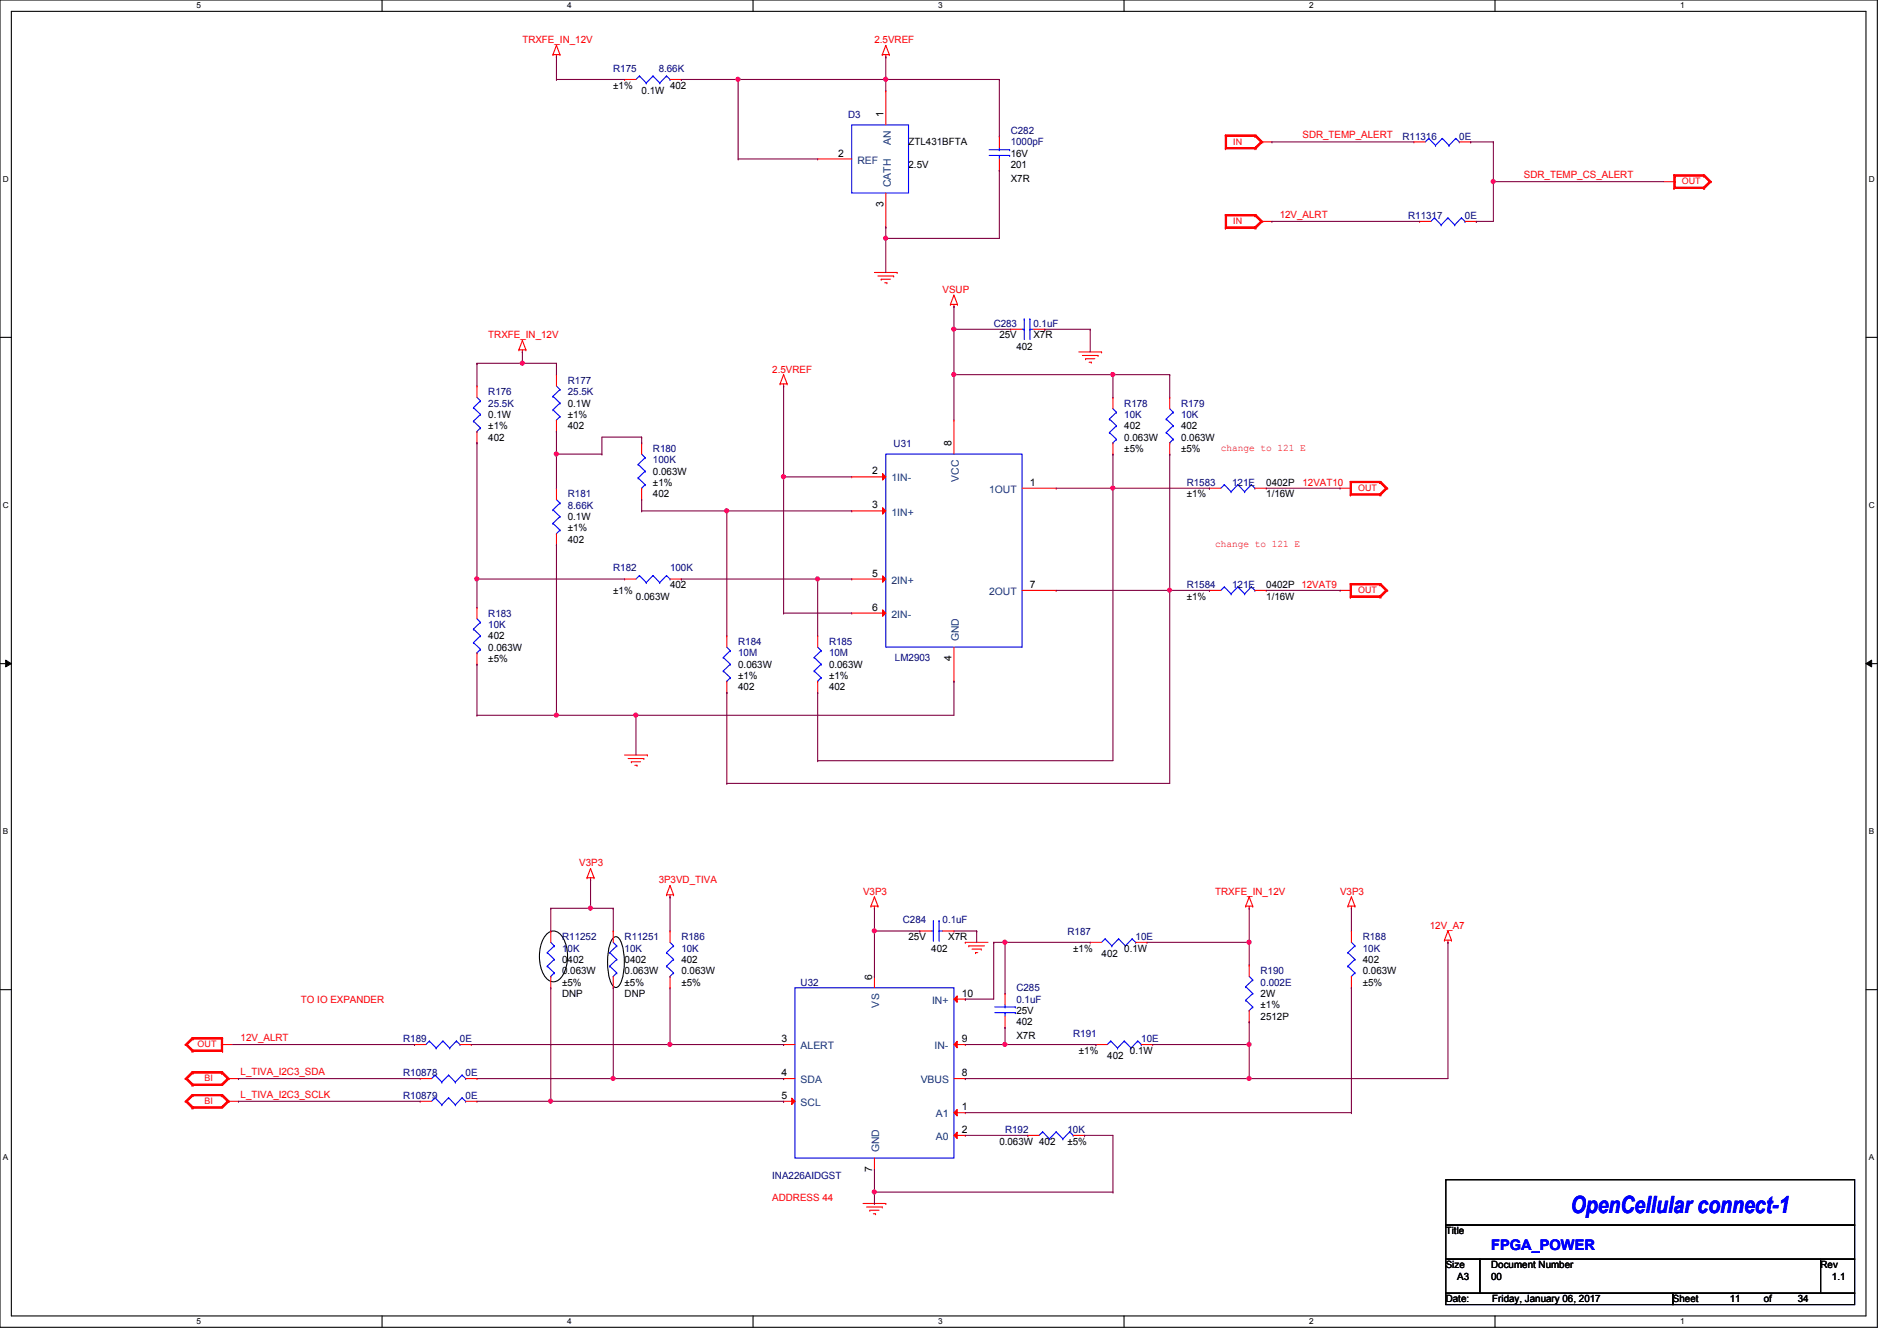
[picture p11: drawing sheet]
<svg xmlns="http://www.w3.org/2000/svg" width="297mm" height="210mm" viewBox="0 0 297 210" stroke-linecap="round" stroke-linejoin="round" font-family="sans-serif">
<defs><g id="words">
<text font-size="3.7" fill="#00f" x="245.9" y="190">OpenCellular connect-1</text>
<text font-size="2.3" fill="#00f" x="233.5" y="195.7">FPGA_POWER</text>
<g font-size="1.6" fill="#f00">
<text x="81.8" y="6.8">TRXFE_IN_12V</text>
<text x="136.9" y="6.8">2.5VREF</text>
<text x="203.9" y="21.7">SDR_TEMP_ALERT</text>
<text x="238.6" y="27.9">SDR_TEMP_CS_ALERT</text>
<text x="200.4" y="34.1">12V_ALRT</text>
<text x="147.6" y="45.9">VSUP</text>
<text x="76.5" y="53">TRXFE_IN_12V</text>
<text x="120.9" y="58.3">2.5VREF</text>
<text x="191.1" y="70.6">change to 121 E</text>
<text x="203.9" y="76.1">12VAT10</text>
<text x="190.2" y="85.7">change to 121 E</text>
<text x="90.7" y="135.7">V3P3</text>
<text x="103.1" y="138.3">3P3VD_TIVA</text>
<text x="135.1" y="140.1">V3P3</text>
<text x="190.2" y="140.1">TRXFE_IN_12V</text>
<text x="209.8" y="140.1">V3P3</text>
<text x="223.9" y="145.5">12V_A7</text>
<text x="47.1" y="157">TO IO EXPANDER</text>
<text x="37.7" y="163">12V_ALRT</text>
<text x="37.7" y="171.9">L_TIVA_I2C3_SCLK</text>
<text x="37.7" y="168.4">L_TIVA_I2C3_SDA</text>
<text x="120.9" y="188.1">ADDRESS 44</text>
</g>
<g font-size="1.6" fill="#000080">
<text x="96" y="11.2">R175</text>
<text x="103.1" y="11.2">8.66K</text>
<text x="132.8" y="18.5">D3</text>
<text x="158.2" y="21">C282</text>
<text x="158.2" y="22.8">1000pF</text>
<text x="219.6" y="21.9">R11316</text>
<text x="228.5" y="21.9">0E</text>
<text x="220.5" y="34.3">R11317</text>
<text x="229.4" y="34.3">0E</text>
<text x="155.6" y="51.2">C283</text>
<text x="161.8" y="51.2">0.1uF</text>
<text x="76.5" y="61.9">R176</text>
<text x="76.5" y="63.7">25.5K</text>
<text x="88.9" y="60.1">R177</text>
<text x="88.9" y="61.9">25.5K</text>
<text x="176" y="63.7">R178</text>
<text x="176" y="65.4">10K</text>
<text x="184.9" y="63.7">R179</text>
<text x="184.9" y="65.4">10K</text>
<text x="102.2" y="70.8">R180</text>
<text x="139.9" y="70.1">U31</text>
<text x="88.9" y="77.9">R181</text>
<text x="102.2" y="72.6">100K</text>
<text x="185.8" y="76.1">R1583</text>
<text x="192.9" y="76.1">121E</text>
<text x="88.9" y="79.7">8.66K</text>
<text x="96" y="89.5">R182</text>
<text x="104.9" y="89.5">100K</text>
<text x="185.8" y="92.1">R1584</text>
<text x="192.9" y="92.1">121E</text>
<text x="76.5" y="96.6">R183</text>
<text x="76.5" y="98.3">10K</text>
<text x="115.6" y="101">R184</text>
<text x="129.8" y="101">R185</text>
<text x="115.6" y="102.8">10M</text>
<text x="129.8" y="102.8">10M</text>
<text x="140.1" y="103.5">LM2903</text>
<text x="88" y="147.2">R11252</text>
<text x="88" y="149">10K</text>
<text x="97.8" y="147.2">R11251</text>
<text x="97.8" y="149">10K</text>
<text x="106.7" y="147.2">R186</text>
<text x="106.7" y="149">10K</text>
<text x="141.4" y="144.6">C284</text>
<text x="147.6" y="144.6">0.1uF</text>
<text x="167.1" y="146.3">R187</text>
<text x="177.8" y="147.2">10E</text>
<text x="213.4" y="147.2">R188</text>
<text x="213.4" y="149">10K</text>
<text x="125.3" y="154.3">U32</text>
<text x="159.1" y="155.2">C285</text>
<text x="197.4" y="152.6">R190</text>
<text x="197.4" y="154.3">0.002E</text>
<text x="159.1" y="157">0.1uF</text>
<text x="63.1" y="163.2">R189</text>
<text x="72" y="163.2">0E</text>
<text x="168" y="162.3">R191</text>
<text x="178.7" y="163.2">10E</text>
<text x="63.1" y="168.6">R10878</text>
<text x="63.1" y="172.1">R10879</text>
<text x="72.9" y="168.6">0E</text>
<text x="72.9" y="172.1">0E</text>
<text x="157.4" y="177.5">R192</text>
<text x="167.1" y="177.5">10K</text>
<text x="120.9" y="184.6">INA226AIDGST</text>
</g>
<g font-size="1.6">
<text x="96" y="13.9">±1%</text>
<text x="100.5" y="14.8">0.1W</text>
<text x="104.9" y="13.9">402</text>
<text x="138.3" y="18.3" transform="rotate(-90 138.3 18.3)">1</text>
<text x="142.2" y="22.8">ZTL431BFTA</text>
<text x="131.2" y="24.5">2</text>
<text x="142.2" y="26.3">2.5V</text>
<text x="158.2" y="26.3">201</text>
<text x="158.2" y="24.6">16V</text>
<text x="158.2" y="28.4">X7R</text>
<text x="138.3" y="32.3" transform="rotate(-90 138.3 32.3)">3</text>
<text x="156.5" y="53">25V</text>
<text x="161.8" y="53">X7R</text>
<text x="159.1" y="54.8">402</text>
<text x="76.5" y="65.4">0.1W</text>
<text x="88.9" y="63.7">0.1W</text>
<text x="88.9" y="65.4">±1%</text>
<text x="76.5" y="67.2">±1%</text>
<text x="76.5" y="69">402</text>
<text x="88.9" y="67.2">402</text>
<text x="149" y="69.9" transform="rotate(-90 149 69.9)">8</text>
<text x="176" y="67.2">402</text>
<text x="176" y="69">0.063W</text>
<text x="176" y="70.8">±5%</text>
<text x="184.9" y="67.2">402</text>
<text x="184.9" y="69">0.063W</text>
<text x="184.9" y="70.8">±5%</text>
<text x="102.2" y="74.3">0.063W</text>
<text x="102.2" y="76.1">±1%</text>
<text x="102.2" y="77.9">402</text>
<text x="136.6" y="74.3">2</text>
<text x="161.2" y="76.1">1</text>
<text x="185.8" y="77.9">±1%</text>
<text x="198.2" y="77.9">1/16W</text>
<text x="198.2" y="76.1">0402P</text>
<text x="88.9" y="81.4">0.1W</text>
<text x="88.9" y="83.2">±1%</text>
<text x="136.6" y="79.6">3</text>
<text x="88.9" y="85">402</text>
<text x="96" y="93">±1%</text>
<text x="99.6" y="93.9">0.063W</text>
<text x="104.9" y="92.1">402</text>
<text x="136.6" y="90.3">5</text>
<text x="136.6" y="95.6">6</text>
<text x="161.2" y="92.1">7</text>
<text x="185.8" y="93.9">±1%</text>
<text x="198.2" y="93.9">1/16W</text>
<text x="198.2" y="92.1">0402P 12VAT9</text>
<text x="76.5" y="100.1">402</text>
<text x="76.5" y="101.9">0.063W</text>
<text x="76.5" y="103.7">±5%</text>
<text x="115.6" y="104.6">0.063W</text>
<text x="115.6" y="106.3">±1%</text>
<text x="129.8" y="104.6">0.063W</text>
<text x="129.8" y="106.3">±1%</text>
<text x="149" y="103.5" transform="rotate(-90 149 103.5)">4</text>
<text x="115.6" y="108.1">402</text>
<text x="129.8" y="108.1">402</text>
<text x="142.2" y="147.2">25V</text>
<text x="145.8" y="149">402</text>
<text x="148.5" y="147.2">X7R</text>
<text x="168" y="149">±1%</text>
<text x="172.5" y="149.9">402</text>
<text x="176" y="149">0.1W</text>
<text x="88" y="150.8">0402</text>
<text x="88" y="152.6">0.063W</text>
<text x="88" y="154.3">±5%</text>
<text x="97.8" y="150.8">0402</text>
<text x="97.8" y="152.6">0.063W</text>
<text x="97.8" y="154.3">±5%</text>
<text x="106.7" y="150.8">402</text>
<text x="106.7" y="152.6">0.063W</text>
<text x="106.7" y="154.3">±5%</text>
<text x="136.5" y="153.5" transform="rotate(-90 136.5 153.5)">6</text>
<text x="213.4" y="150.8">402</text>
<text x="213.4" y="152.6">0.063W</text>
<text x="213.4" y="154.3">±5%</text>
<text x="88" y="156.1">DNP</text>
<text x="97.8" y="156.1">DNP</text>
<text x="150.6" y="156.1">10</text>
<text x="159.1" y="160.6">402</text>
<text x="159.1" y="158.8">25V</text>
<text x="197.4" y="156.1">2W</text>
<text x="197.4" y="157.9">±1%</text>
<text x="197.4" y="159.7">2512P</text>
<text x="122.3" y="163.2">3</text>
<text x="150.6" y="163.2">9</text>
<text x="159.1" y="162.7">X7R</text>
<text x="168.9" y="165">±1%</text>
<text x="173.4" y="165.9">402</text>
<text x="176.9" y="165">0.1W</text>
<text x="122.3" y="168.5">4</text>
<text x="122.3" y="172.1">5</text>
<text x="150.6" y="173.9">1</text>
<text x="150.6" y="168.5">8</text>
<text x="150.6" y="177.4">2</text>
<text x="156.5" y="179.2">0.063W 402</text>
<text x="167.1" y="179.2">±5%</text>
<text x="136.5" y="183.5" transform="rotate(-90 136.5 183.5)">7</text>
<text x="226.4" y="193.3">Title</text>
<text x="226.4" y="198.6">Size</text>
<text x="226.4" y="204">Date:</text>
<text x="228.1" y="200.4">A3</text>
<text x="233.5" y="198.6">Document Number</text>
<text x="233.5" y="200.4">00</text>
<text x="233.6" y="204">Friday, January 06, 2017</text>
<text x="261.9" y="204">Sheet</text>
<text x="270.8" y="204">11</text>
<text x="276.1" y="204">of</text>
<text x="281.5" y="204">34</text>
<text x="285" y="198.6">Rev</text>
<text x="286.8" y="200.4">1.1</text>
</g>
<g font-size="1.6" fill="#004080">
<text x="139.4" y="22.7" transform="rotate(-90 139.4 22.7)">AN</text>
<text x="134.2" y="25.6">REF</text>
<text x="139.4" y="29.3" transform="rotate(-90 139.4 29.3)">CATH</text>
<text x="139.6" y="75.4">1IN-</text>
<text x="150.1" y="75.5" transform="rotate(-90 150.1 75.5)">VCC</text>
<text x="154.9" y="77.2">1OUT</text>
<text x="139.6" y="80.7">1IN+</text>
<text x="139.6" y="91.4">2IN+</text>
<text x="154.9" y="93.2">2OUT</text>
<text x="139.6" y="96.7">2IN-</text>
<text x="150.1" y="100.5" transform="rotate(-90 150.1 100.5)">GND</text>
<text x="137.7" y="157.8" transform="rotate(-90 137.7 157.8)">VS</text>
<text x="145.9" y="157.2">IN+</text>
<text x="125.3" y="164.3">ALERT</text>
<text x="146.3" y="164.3">IN-</text>
<text x="125.3" y="169.6">SDA</text>
<text x="125.3" y="173.2">SCL</text>
<text x="144.1" y="169.6">VBUS</text>
<text x="146.5" y="175">A1</text>
<text x="146.5" y="178.5">A0</text>
<text x="137.7" y="180.5" transform="rotate(-90 137.7 180.5)">GND</text>
</g>
<g font-size="1.4" fill="#f00">
<text x="193.1" y="22.6">IN</text>
<text x="263.3" y="28.9">OUT</text>
<text x="193.1" y="35.1">IN</text>
<text x="212.6" y="76.9">OUT</text>
<text x="212.6" y="92.9">OUT</text>
<text x="30.9" y="164">OUT</text>
<text x="32" y="169.3">BI</text>
<text x="32" y="172.9">BI</text>
</g>
<g font-size="1.3">
<text x="30.8" y="1.3">5</text>
<text x="88.8" y="1.3">4</text>
<text x="146.9" y="1.3">3</text>
<text x="205" y="1.3">2</text>
<text x="263.1" y="1.3">1</text>
<text x=".5" y="28.4">D</text>
<text x="292.6" y="28.4">D</text>
<text x=".5" y="79.5">C</text>
<text x="292.6" y="79.5">C</text>
<text x=".5" y="130.6">B</text>
<text x="292.6" y="130.6">B</text>
<text x=".5" y="181.7">A</text>
<text x="292.6" y="181.7">A</text>
<text x="30.8" y="207.4">5</text>
<text x="88.8" y="207.4">4</text>
<text x="146.9" y="207.4">3</text>
<text x="205" y="207.4">2</text>
<text x="263.1" y="207.4">1</text>
</g>
</g></defs>
<path d="M0 0h293.9v207.9h-293.9zM1.8 1.8h290.3v204.3h-290.3z" fill="none" stroke="#000" stroke-width=".17"/>
<g fill="#fff">
<path d="M30.8 .2h.7v1.4h-.7z"/>
<path d="M30.8 206.2h.7v1.4h-.7z"/>
</g>
<path d="M59.8 0v1.8M59.8 206.1v1.8" fill="none" stroke="#000" stroke-width=".17"/>
<g fill="#fff">
<path d="M88.8 .2h.7v1.4h-.7z"/>
<path d="M88.8 206.2h.7v1.4h-.7z"/>
</g>
<path d="M117.9 0v1.8M117.9 206.1v1.8" fill="none" stroke="#000" stroke-width=".17"/>
<g fill="#fff">
<path d="M146.9 .2h.7v1.4h-.7z"/>
<path d="M146.9 206.2h.7v1.4h-.7z"/>
</g>
<path d="M176 0v1.8M176 206.1v1.8" fill="none" stroke="#000" stroke-width=".17"/>
<g fill="#fff">
<path d="M205 .2h.7v1.4h-.7z"/>
<path d="M205 206.2h.7v1.4h-.7z"/>
</g>
<path d="M234.1 0v1.8M234.1 206.1v1.8" fill="none" stroke="#000" stroke-width=".17"/>
<g fill="#fff">
<path d="M263.1 .2h.6v1.4h-.6z"/>
<path d="M263.1 206.2h.6v1.4h-.6z"/>
<path d="M.5 27.3h.9v1.4h-.9z"/>
<path d="M292.6 27.3h.9v1.4h-.9z"/>
<path d="M.5 78.4h.9v1.4h-.9z"/>
<path d="M292.6 78.4h.9v1.4h-.9z"/>
</g>
<path d="M0 52.8h1.8M292.1 52.8h1.8" fill="none" stroke="#000" stroke-width=".17"/>
<g fill="#fff">
<path d="M.5 129.5h.8v1.4h-.8z"/>
<path d="M292.6 129.5h.8v1.4h-.8z"/>
</g>
<path d="M0 103.9h1.8M292.1 103.9h1.8" fill="none" stroke="#000" stroke-width=".17"/>
<path d="M.9 103.4l.9 .5-.9 .5zM292.1 103.9l.9-.5v1z" fill="#000"/>
<path d="M.9 103.4l.9 .5-.9 .5zM292.1 103.9l.9-.5v1z" fill="none" stroke="#000" stroke-width=".16"/>
<g fill="#fff">
<path d="M.5 180.5h.8v1.4h-.8z"/>
<path d="M292.6 180.5h.8v1.4h-.8z"/>
</g>
<path d="M0 155h1.8M85.4 146.5a1.48 1.48 0 0 1 2.6 .2 5.9 5.9 0 0 1-.4 6.6 1.55 1.55 0 0 1-2.5-.7 6.3 6.3 0 0 1 .3-6.1zM96.1 146.8l.3-.1a1.68 1.68 0 0 1 1.1 1.5 9.3 9.3 0 0 1-.5 6l-.3 .3-.3 .1a1.67 1.67 0 0 1-1-1.5 9.5 9.5 0 0 1 .4-6zM292.1 155h1.8M226.4 184.7h64v7.2h-64zM226.4 191.9h64v5.3h-64zM226.4 197.2h5.3v5.3h-5.3zM231.7 197.2h53.3v5.3h-53.3zM285 197.2h5.4v5.3h-5.4zM226.4 202.5h35.5v1.8h-35.5zM261.9 202.5h28.5v1.8h-28.5z" fill="none" stroke="#000" stroke-width=".17"/>
<g fill="none" stroke="#f00" stroke-width=".17">
<path d="M86.6 8.6h.1M86.6 8.6h1.1M87.1 8.9h.1M87.1 7.1h.1M87.1 8.6v.3M87.1 7.1l-.5 1.5M87.1 7.1l.6 1.5M87.7 8.6h.1M97.8 12.4h.1M97.8 12.4h1.8M104.9 12.4h1.8M106.7 12.4h.1"/>
<path d="M138.1 8.6h.1M138.1 8.6h1.1M138.7 8.9h.1M138.7 7.1h.1M138.7 14.2h.1M138.7 8.6v.3M138.7 14.2v5.4M138.7 7.1l-.6 1.5M138.7 7.1l.5 1.5M139.2 8.6h.1M128 24.9h.1M128 24.9h5.3"/>
<path d="M138.7 35.6h.1M138.7 30.2v5.4M191.9 21.2h.1M191.9 23.3h.1M191.9 33.6h.1M191.9 35.7h.1M191.9 21.2h4.7M191.9 21.2v2.1M191.9 33.6v2.1M191.9 23.3h4.7M191.9 33.6h4.7M191.9 35.7h4.7"/>
<path d="M192 21.3h.1M192 23.1h.1M192 33.8h.1M192 35.6h.1M192 21.3h4.5M192 21.3v1.8M192 33.8v1.8M192 23.1h4.5M192 33.8h4.5M192 35.6h4.5M196.5 21.3h.1M196.5 23.1h.1"/>
<path d="M196.5 21.2h.1M196.5 23.3h.1M196.5 33.8h.1M196.5 35.6h.1M196.5 33.6h.1M196.5 35.7h.1M196.5 21.3l.9 .9M196.5 21.3l1 .9M196.5 21.2l1 1M196.5 33.8l.9 .9M196.5 33.8l1 .9M196.5 33.6l1 1.1"/>
<path d="M196.6 21.2h.1M196.6 23.3h.1M196.6 33.6h.1M196.6 35.7h.1M196.6 21.2l1.1 1M196.6 33.6l1.1 1.1M197.4 22.2h.1M197.4 34.7h.1M197.4 22.2h1.7M197.4 22.2l-.9 .9M197.4 34.7h1.7M197.4 34.7l-.9 .9"/>
<path d="M197.5 22.2h.1M197.5 34.7h.1M197.5 22.2l-1 1.1M197.5 22.2l-1 .9M197.5 34.7l-1 1M197.5 34.7l-1 .9M197.7 22.2h.1M197.7 34.7h.1M197.7 22.2l-1.1 1.1M197.7 34.7l-1.1 1M260.5 28.4h1.8M262.1 27.4h.1"/>
<path d="M262.1 29.5h.1M262.1 27.4h4.8M262.1 27.4v2.1M262.1 29.5h4.8M262.3 28.4h.1M262.3 27.6h.1M262.3 29.3h.1M262.3 27.6h4.4M262.3 27.6v1.7M262.3 29.3h4.4M266.7 27.6h.1M266.7 29.3h.1"/>
<path d="M266.7 27.4h.1M266.7 29.5h.1M266.7 27.6l.9 .8M266.7 27.6l1.1 .8M266.7 27.4l1.1 1M266.9 27.4h.1M266.9 29.5h.1M266.9 27.4l1 1M267.6 28.4h.1M267.6 28.4l-.9 .9M267.8 28.4h.1M267.8 28.4l-1.1 1.1"/>
<path d="M267.8 28.4l-1.1 .9M267.9 28.4h.1M267.9 28.4l-1 1.1M81.2 54.8h.1M81.2 54.8h1.1M81.8 55.1h.1M81.8 53.3h.1M81.8 54.8v.3M81.8 53.3l-.6 1.5M81.8 53.3l.5 1.5M82.3 54.8h.1M87.1 58.7h.1"/>
<path d="M87.1 58.7v1.8M122.7 58.7h.1M122.7 58.7l-.6 1.4M122.7 58.7l.5 1.4M136.9 42.7h3.6M137.5 43.2h2.4M138 43.7h.1M138 43.7h1.4M138.5 44.3h.4M138.9 44.3h.1M139.9 43.2h.1M140.5 42.7h.1"/>
<path d="M148.8 47.7h.1M148.8 47.7h1.1M149.4 48h.1M149.4 46.2h.1M149.4 47.7v.3M149.4 46.2l-.6 1.5M149.4 46.2l.5 1.5M149.9 47.7h.1M158.2 51.6h.1M158.2 51.6h1.8M161.8 51.6h1.8M163.6 51.6h.1"/>
<path d="M168.9 55.1h3.6M169.5 55.7h2.4M170 56.2h.1M170 56.2h1.4M170.5 56.7h.4M170.9 56.7h.1M171.9 55.7h.1M172.5 55.1h.1M87.1 67.6h.1M87.1 76.5h.1M87.1 65.8v1.8M87.1 76.5v1.7"/>
<path d="M122.1 60.1h.1M122.1 60.1h1.1M122.7 60.5h.1M122.7 60.1v.4M123.2 60.1h.1M174.2 62.2h.1M174.2 71.1h.1M174.2 62.2v1.8M174.2 69.3v1.8M189.4 76.5h.1M189.4 76.5h1.7M196.5 76.5h1.7"/>
<path d="M198.2 76.5h.1M209.8 76.5h1.8M211.4 75.4h.1M211.4 77.5h.1M211.4 75.4h4.8M211.4 75.4v2.1M211.4 77.5h4.8M211.6 76.5h.1M211.6 75.6h.1M211.6 77.3h.1M211.6 75.6v1.7M211.6 75.6h4.4"/>
<path d="M211.6 77.3h4.4M216 75.6h.1M216 77.3h.1M216 75.4h.1M216 77.5h.1M216 75.6l.9 .9M216 75.6l1.1 .9M216 75.4l1.1 1.1M216.2 75.4h.1M216.2 77.5h.1M216.2 75.4l1.1 1.1M216.9 76.5h.1"/>
<path d="M216.9 76.5l-.9 .8M217.1 76.5h.1M217.1 76.5l-1.1 1M217.1 76.5l-1.1 .8M217.3 76.5h.1M217.3 76.5l-1.1 1M87.1 85.3h.1M87.1 83.6v1.7M97.8 90.7h.1M97.8 90.7h1.8M104.9 90.7h1.8M106.7 90.7h.1"/>
<path d="M113.8 99.6h.1M113.8 99.6v1.7M209.8 92.5h1.8M211.4 91.4h.1M211.4 93.5h.1M211.4 91.4v2.1M211.4 91.4h4.8M211.4 93.5h4.8M211.6 92.5h.1M211.6 91.6h.1M211.6 93.3h.1M211.6 91.6v1.7"/>
<path d="M211.6 91.6h4.4M211.6 93.3h4.4M216 91.6h.1M216 93.3h.1M216 91.4h.1M216 93.5h.1M216 91.6l.9 .9M216 91.6l1.1 .9M216 91.4l1.1 1.1M216.2 91.4h.1M216.2 93.5h.1M216.2 91.4l1.1 1.1"/>
<path d="M216.9 92.5h.1M216.9 92.5l-.9 .8M217.1 92.5h.1M217.1 92.5l-1.1 1M217.1 92.5l-1.1 .8M217.3 92.5h.1M217.3 92.5l-1.1 1M97.8 118.2h3.5M98.3 118.8h2.5M98.8 119.3h.1M98.8 119.3h1.5M99.4 119.8h.3"/>
<path d="M99.7 119.8h.1M100.8 118.8h.1M101.3 118.2h.1M113.8 108.5h.1M113.8 106.7v1.8M91.9 137.5h.1M91.9 137.5h1.1M92.5 137.8h.1M92.5 136h.1M92.5 137.5v.3M92.5 136l-.6 1.5M92.5 136l.5 1.5"/>
<path d="M93 137.5h.1M104.9 138.7h.1M104.9 138.7l-.5 1.4M104.9 138.7l.6 1.4M96 145.8h.1M96 154.7h.1M96 145.8v1.8M96 152.9v1.8M104.4 140.1h.1M104.4 140.1h1.1M104.9 140.5h.1M104.9 140.1v.4"/>
<path d="M105.5 140.1h.1M136.4 141.9h.1M136.4 141.9h1.1M136.9 142.2h.1M136.9 140.5h.1M136.9 141.9v.3M136.9 140.5l-.5 1.4M136.9 140.5l.6 1.4M137.5 141.9h.1M151.1 147.6h.1M151.1 147.6h3.6M151.7 148.1h.1"/>
<path d="M151.7 148.1h2.4M152.2 148.6h1.4M152.7 149.2h.1M152.7 149.2h.4M153.6 148.6h.1M157.4 155.6h.1M157.4 155.6v1.8M157.4 159.1v1.8M170.7 147.6h.1M170.7 147.6h1.8M177.8 147.6h1.8M179.6 147.6h.1"/>
<path d="M195 141.9h.1M195 141.9h1.1M195.6 142.2h.1M195.6 140.5h.1M195.6 141.9v.3M195.6 140.5l-.6 1.4M195.6 140.5l.5 1.4M196.1 141.9h.1M211 141.9h.1M211 141.9h1.1M211.6 142.2h.1M211.6 140.5h.1"/>
<path d="M211.6 141.9v.3M211.6 140.5l-.6 1.4M211.6 140.5l.5 1.4M212.1 141.9h.1M226.1 147.2h.1M226.1 147.2h1.1M226.7 147.6h.1M226.7 145.8h.1M226.7 147.2v.4M226.7 145.8l.5 1.4M226.7 145.8l-.6 1.4M227.2 147.2h.1"/>
<path d="M29 163.6h.1M29 168.9h.1M29 172.5h.1M29 163.6l1.1 1M29 168.9l1.1 1.1M29 172.5l1.1 1M29.2 163.6h.1M29.2 168.9h.1M29.2 172.5h.1M29.2 163.6l1 .9M29.2 163.6l1 1M29.2 168.9l1 1.1"/>
<path d="M29.2 168.9l1 .9M29.2 172.5l1 1M29.2 172.5l1 .9M29.3 163.6h.1M29.3 168.9h.1M29.3 172.5h.1M29.3 163.6l.9 .9M29.3 168.9l.9 .9M29.3 172.5l.9 .9M30.1 162.5h.1M30.1 164.6h.1M30.1 170h.1"/>
<path d="M30.1 167.9h.1M30.1 173.5h.1M30.1 171.4h.1M30.1 162.5h4.7M30.1 164.6h4.7M30.1 162.5l-1.1 1.1M30.1 167.9h4.7M30.1 167.9l-1.1 1M30.1 171.4h4.7M30.1 171.4l-1.1 1.1M30.2 162.7h.1M30.2 162.5h.1"/>
<path d="M30.2 164.6h.1M30.2 164.5h.1M30.2 170h.1M30.2 167.9h.1M30.2 169.8h.1M30.2 168h.1M30.2 173.5h.1M30.2 171.4h.1M30.2 173.4h.1M30.2 171.6h.1M30.2 162.7l-.9 .9M30.2 162.7h4.5"/>
<path d="M30.2 162.7l-1 .9M30.2 162.5l-1 1.1M30.2 164.5h4.5M30.2 167.9l-1 1M30.2 169.8h4.5M30.2 168h4.5M30.2 168l-1 .9M30.2 168l-.9 .9M30.2 171.4l-1 1.1M30.2 173.4h4.5M30.2 171.6h4.5M30.2 171.6l-1 .9"/>
<path d="M30.2 171.6l-.9 .9M34.7 163.6h.1M34.7 162.7h.1M34.7 164.5h.1M34.7 168h.1M34.7 167.9h.1M34.7 171.6h.1M34.7 171.4h.1M34.7 163.6h1.7M34.7 162.7v1.8M34.7 168l.9 .9M34.7 168l1 .9"/>
<path d="M34.7 167.9l1 1M34.7 171.6l.9 .9M34.7 171.6l1 .9M34.7 171.4l1 1.1M34.8 162.5h.1M34.8 164.6h.1M34.8 167.9h.1M34.8 171.4h.1M34.8 162.5v2.1M34.8 167.9l1.1 1M34.8 171.4l1.1 1.1M35.6 168.9h.1"/>
<path d="M35.6 172.5h.1M35.6 168.9l-.9 .9M35.6 168.9h1.7M35.6 172.5l-.9 .9M35.6 172.5h1.7M35.7 168.9h.1M35.7 172.5h.1M35.7 168.9l-1 .9M35.7 168.9l-1 1.1M35.7 172.5l-1 .9M35.7 172.5l-1 1M35.9 168.9h.1"/>
<path d="M35.9 172.5h.1M35.9 168.9l-1.1 1.1h-4.7M35.9 172.5l-1.1 1h-4.7M65.8 168.9h.1M65.8 168.9h1.8M72.9 168.9h1.8M74.7 168.9h.1M157.4 160.9h.1M160.9 177.8h.1M160.9 177.8h1.8M168 177.8h1.8M169.8 177.8h.1"/>
<path d="M171.6 163.6h.1M171.6 163.6h1.8M178.7 163.6h1.8M180.5 163.6h.1M135.1 188.5h3.6M135.7 189h2.4M136.2 189.5h.1M136.2 189.5h1.4M136.7 190.1h.4M137.1 190.1h.1M138.1 189h.1M138.7 188.5h.1"/>
</g>
<g fill="none" stroke="#00f" stroke-width=".17">
<path d="M100.1 11.9h.1M100.1 11.9l-.5 .5M100.1 11.9l1.1 1.1M101.2 13h.1M102.2 11.9h.1M102.2 11.9l-1 1.1M102.2 11.9l1.1 1.1M103.3 13h.1M104.4 11.9h.1M104.4 11.9l-1.1 1.1M104.4 11.9l.5 .5M104.9 12.4h.1"/>
<path d="M133.3 19.6h8.9v10.6h-8.9zM160 51.6h.4M160.4 51.6h.1M160.4 50h.1M160.4 50v3.2M161.2 50h.1M161.2 51.6h.1M161.2 51.6h.6M161.2 50v3.2M86.6 62.1h.1M86.6 64.2h.1M86.6 79.8h.1"/>
<path d="M86.6 62.1l1.1 1M86.6 64.2l1.1 1M86.6 79.8l1.1 1.1M87.1 65.8h.1M87.1 60.5l.6 .5M87.1 78.2l.6 .6M87.7 61h.1M87.7 63.1h.1M87.7 65.2h.1M87.7 78.8h.1M87.7 61l-1.1 1.1M87.7 63.1l-1.1 1.1"/>
<path d="M87.7 65.2l-.6 .6M87.7 78.8l-1.1 1M173.7 67.7h.1M173.7 65.6h.1M173.7 67.7l1.1 1.1M173.7 65.6l1.1 1.1M174.2 69.3h.1M174.2 64l.6 .6M174.8 68.8h.1M174.8 66.7h.1M174.8 64.6h.1M174.8 68.8l-.6 .5"/>
<path d="M174.8 66.7l-1.1 1M174.8 64.6l-1.1 1M191.7 75.9h.1M191.7 75.9l-.6 .6M191.7 75.9l1 1.1M192.7 77h.1M193.8 75.9h.1M193.8 75.9l-1.1 1.1M193.8 75.9l1.1 1.1M194.9 77h.1M195.9 75.9h.1M195.9 75.9l-1 1.1"/>
<path d="M195.9 75.9l.6 .6M196.5 76.5h.1M86.6 82h.1M86.6 82l1.1 1M87.1 83.6h.1M87.7 80.9h.1M87.7 83h.1M87.7 80.9l-1.1 1.1M87.7 83l-.6 .6M100.1 90.1h.1M100.1 90.1l-.5 .6M100.1 90.1l1.1 1.1"/>
<path d="M101.2 91.2h.1M102.2 90.1h.1M102.2 90.1l-1 1.1M102.2 90.1l1.1 1.1M103.3 91.2h.1M104.4 90.1h.1M104.4 90.1l-1.1 1.1M104.4 90.1l.5 .6M104.9 90.7h.1M113.2 103h.1M113.2 105.1h.1M113.2 103l1.1 1"/>
<path d="M113.2 105.1l1.1 1M113.8 106.7h.1M113.8 101.3l.5 .6M114.3 101.9h.1M114.3 104h.1M114.3 106.1h.1M114.3 101.9l-1.1 1.1M114.3 104l-1.1 1.1M114.3 106.1l-.5 .6M95.5 151.3h.1M95.5 149.2h.1M95.5 151.3l1.1 1.1"/>
<path d="M95.5 149.2l1.1 1M96 152.9h.1M96 147.6l.6 .5M96.6 152.4h.1M96.6 150.2h.1M96.6 148.1h.1M96.6 152.4l-.6 .5M96.6 150.2l-1.1 1.1M96.6 148.1l-1.1 1.1M124.5 154.7h24.9v26.7h-24.9zM155.7 158.6h3.3M155.7 157.7h3.3"/>
<path d="M157.4 157.7h.1M157.4 158.6h.1M157.4 157.4v.3M157.4 158.6v.5M159 158.6h.1M159 157.7h.1M173 147h.1M173 147l-.5 .6M173 147l1.1 1.1M174.1 148.1h.1M175.1 147h.1M175.1 147l-1 1.1"/>
<path d="M175.1 147l1.1 1.1M176.2 148.1h.1M177.2 147h.1M177.2 147l-1 1.1M177.2 147l.6 .6M177.8 147.6h.1M68.1 168.4h.1M68.1 168.4l-.5 .5M68.1 168.4l1.1 1.1M69.2 169.5h.1M70.2 168.4h.1M70.2 168.4l-1 1.1"/>
<path d="M70.2 168.4l1.1 1.1M71.3 169.5h.1M72.3 168.4h.1M72.3 168.4l-1 1.1M72.3 168.4l.6 .5M72.9 168.9h.1M163.2 177.2h.1M163.2 177.2l1.1 1.2M163.2 177.2l-.5 .6M164.3 178.4h.1M165.4 177.2h.1M165.4 177.2l1 1.2"/>
<path d="M165.4 177.2l-1.1 1.2M166.4 178.4h.1M167.5 177.2h.1M167.5 177.2l.5 .6M167.5 177.2l-1.1 1.2M168 177.8h.1M173.9 163h.1M173.9 163l-.5 .6M173.9 163l1.1 1.1M175 164.1h.1M176 163h.1M176 163l-1 1.1"/>
<path d="M176 163l1.1 1.1M177.1 164.1h.1M178.1 163h.1M178.1 163l-1 1.1M178.1 163l.6 .6M178.7 163.6h.1"/>
</g>
<path d="M149.4 174.2l.5-.5v1.1z" fill="#f00"/>
<path d="M149.4 174.2l.5-.5v1.1zM149.4 174.2h1.7M151.1 174.2h.1" fill="none" stroke="#f00" stroke-width=".17"/>
<path d="M149.4 177.8l.5-.5v1z" fill="#f00"/>
<path d="M122.7 168.9h.1M122.7 168.9h1.8M149.4 177.8l.5-.5v1zM149.4 177.8h1.7M151.1 177.8h.1" fill="none" stroke="#f00" stroke-width=".17"/>
<path d="M124 172l.5 .5-.5 .5z" fill="#f00"/>
<path d="M122.7 172.5h.1M122.7 163.6h.1M122.7 172.5h1.8M122.7 163.6h1.8M124 172l.5 .5-.5 .5z" fill="none" stroke="#f00" stroke-width=".17"/>
<path d="M149.4 163.6l.5-.5v1z" fill="#f00"/>
<path d="M149.4 163.6l.5-.5v1zM149.4 163.6h1.7M151.1 163.6h.1" fill="none" stroke="#f00" stroke-width=".17"/>
<path d="M149.4 156.5l.5-.5v1z" fill="#f00"/>
<g fill="none" stroke="#f00" stroke-width=".17">
<path d="M156.5 21.3h.1M156.5 26.7h.1M156.5 21.3v1.8M156.5 24.9v1.8M149.4 65.8h.1M149.4 65.8v5.3M189.4 92.5h.1M189.4 92.5h1.7M196.5 92.5h1.7M198.2 92.5h.1M149.4 106.7h.1M149.4 101.3v5.4"/>
<path d="M104.9 145.8h.1M104.9 154.7h.1M104.9 145.8v1.8M104.9 152.9v1.8M136.9 152.9h.1M136.9 152.9v1.8M149.4 156.5l.5-.5v1zM149.4 156.5h1.7M151.1 156.5h.1M149.4 168.9h1.7M151.1 168.9h.1M136.9 183.1h.1"/>
<path d="M136.9 181.4v1.7"/>
</g>
<g fill="none" stroke="#00f" stroke-width=".17">
<path d="M154.9 24.3h3.2M154.9 23.5h3.2M156.5 23.5h.1M156.5 24.3h.1M156.5 23.1v.4M156.5 24.3v.6M158.1 24.3h.1M158.1 23.5h.1M138.7 71.1h21.3v30.2h-21.3zM191.7 91.9h.1M191.7 91.9l-.6 .6M191.7 91.9l1 1.1"/>
<path d="M192.7 93h.1M193.8 91.9h.1M193.8 91.9l-1.1 1.1M193.8 91.9l1.1 1.1M194.9 93h.1M195.9 91.9h.1M195.9 91.9l-1 1.1M195.9 91.9l.6 .6M196.5 92.5h.1M104.4 151.3h.1M104.4 149.2h.1M104.4 151.3l1.1 1.1"/>
<path d="M104.4 149.2l1.1 1M104.9 152.9h.1M104.9 147.6l.6 .5M105.5 152.4h.1M105.5 150.2h.1M105.5 148.1h.1M105.5 152.4l-.6 .5M105.5 150.2l-1.1 1.1M105.5 148.1l-1.1 1.1"/>
</g>
<path d="M138.2 74.2l.5 .5-.5 .5z" fill="#f00"/>
<path d="M133.3 74.7h.1M133.3 74.7h5.4M138.2 74.2l.5 .5-.5 .5z" fill="none" stroke="#f00" stroke-width=".17"/>
<path d="M138.2 79.5l.5 .5-.5 .5z" fill="#f00"/>
<path d="M138.2 79.5l.5 .5-.5 .5zM133.3 80h.1M133.3 80h5.4" fill="none" stroke="#f00" stroke-width=".17"/>
<path d="M138.2 90.2l.5 .5-.5 .5z" fill="#f00"/>
<path d="M133.3 90.7h.1M133.3 90.7h5.4M138.2 90.2l.5 .5-.5 .5z" fill="none" stroke="#f00" stroke-width=".17"/>
<path d="M138.2 95.5l.5 .5-.5 .5z" fill="#f00"/>
<g fill="none" stroke="#f00" stroke-width=".17">
<path d="M221.4 22.2h.1M221.4 22.2h1.7M222.2 34.7h.1M222.2 34.7h1.8M228.5 22.2h1.8M229.4 34.7h1.7M230.3 22.2h.1M231.1 34.7h.1M74.7 60.5h.1M74.7 69.3h.1M74.7 60.5v1.7M74.7 67.6v1.7"/>
<path d="M100.5 69.3h.1M100.5 78.2h.1M100.5 69.3v1.8M100.5 76.5v1.7M160 76.5h5.4M165.4 76.5h.1M183.1 62.2h.1M183.1 71.1h.1M183.1 62.2v1.8M183.1 69.3v1.8M74.7 95.1h.1M74.7 95.1v1.8"/>
<path d="M128 99.6h.1M128 99.6v1.7M133.3 96h.1M133.3 96h5.4M138.2 95.5l.5 .5-.5 .5zM160 92.5h5.4M165.4 92.5h.1M74.7 104h.1M74.7 102.2v1.8M128 108.5h.1M128 106.7v1.8M86.2 145.8h.1"/>
<path d="M86.2 154.7h.1M86.2 145.8v1.8M86.2 152.9v1.8M144 145.8h.1M144 145.8h1.8M147.6 145.8h1.8M149.4 145.8h.1M195.6 151.1h.1M195.6 151.1v1.8M195.6 158.2v1.8M211.6 145.8h.1M211.6 154.7h.1"/>
<path d="M211.6 145.8v1.8M211.6 152.9v1.8M64.9 163.6h.1M64.9 163.6h1.8M65.8 172.5h.1M65.8 172.5h1.8M72 163.6h1.8M72.9 172.5h1.8M73.8 163.6h.1M74.7 172.5h.1M195.6 160h.1"/>
</g>
<g fill="none" stroke="#00f" stroke-width=".17">
<path d="M223.7 21.7h.1M223.7 21.7l-.6 .5M223.7 21.7l1 1.1M224.6 34.1h.1M224.6 34.1l-.6 .6M224.6 34.1l1 1.1M224.7 22.8h.1M225.6 35.2h.1M225.8 21.7h.1M225.8 21.7l-1.1 1.1M225.8 21.7l1.1 1.1M226.7 34.1h.1"/>
<path d="M226.7 34.1l-1.1 1.1M226.7 34.1l1.1 1.1M226.9 22.8h.1M227.8 35.2h.1M227.9 21.7h.1M227.9 21.7l-1 1.1M227.9 21.7l.6 .5M228.5 22.2h.1M228.8 34.1h.1M228.8 34.1l-1 1.1M228.8 34.1l.6 .6M229.4 34.7h.1"/>
<path d="M74.1 63.8h.1M74.1 66h.1M74.1 63.8l1.1 1.1M74.1 66l1.1 1M74.7 67.6h.1M74.7 62.2l.5 .6M75.2 62.8h.1M75.2 64.9h.1M75.2 67h.1M75.2 62.8l-1.1 1M75.2 64.9l-1.1 1.1M75.2 67l-.5 .6"/>
<path d="M99.9 72.7h.1M99.9 74.8h.1M99.9 72.7l1.1 1.1M99.9 74.8l1.1 1.1M100.5 76.5h.1M100.5 71.1l.5 .6M101 71.7h.1M101 73.8h.1M101 75.9h.1M101 71.7l-1.1 1M101 73.8l-1.1 1M101 75.9l-.5 .6"/>
<path d="M182.6 67.7h.1M182.6 65.6h.1M182.6 67.7l1.1 1.1M182.6 65.6l1.1 1.1M183.1 69.3h.1M183.1 64l.6 .6M183.7 68.8h.1M183.7 66.7h.1M183.7 64.6h.1M183.7 68.8l-.6 .5M183.7 66.7l-1.1 1M183.7 64.6l-1.1 1"/>
<path d="M74.1 98.5h.1M74.1 98.5l1.1 1.1M74.7 96.9l.5 .6M75.2 99.6h.1M75.2 97.5h.1M75.2 99.6l-1.1 1M75.2 97.5l-1.1 1M74.1 100.6h.1M74.1 100.6l1.1 1.1M74.7 102.2h.1M75.2 101.7h.1M75.2 101.7l-.5 .5"/>
<path d="M127.5 103h.1M127.5 105.1h.1M127.5 103l1.1 1M127.5 105.1l1.1 1M128 106.7h.1M128 101.3l.6 .6M128.6 101.9h.1M128.6 104h.1M128.6 106.1h.1M128.6 101.9l-1.1 1.1M128.6 104l-1.1 1.1M128.6 106.1l-.6 .6"/>
<path d="M85.7 151.3h.1M85.7 149.2h.1M85.7 151.3l1.1 1.1M85.7 149.2l1.1 1M86.2 152.9h.1M86.2 147.6l.6 .5M86.8 152.4h.1M86.8 150.2h.1M86.8 148.1h.1M86.8 152.4l-.6 .5M86.8 150.2l-1.1 1.1M86.8 148.1l-1.1 1.1"/>
<path d="M145.8 145.8h.3M146.1 145.8h.1M146.1 144.2h.1M146.1 144.2v3.2M147 144.2h.1M147 145.8h.1M147 145.8h.6M147 144.2v3.2M195 154.5h.1M195 156.6h.1M195 154.5l1.1 1.1M195 156.6l1.1 1.1"/>
<path d="M195.6 158.2h.1M195.6 152.9l.5 .6M196.1 153.5h.1M196.1 155.6h.1M196.1 157.7h.1M196.1 153.5l-1.1 1M196.1 155.6l-1.1 1M196.1 157.7l-.5 .5M211 151.3h.1M211 149.2h.1M211 151.3l1.1 1.1M211 149.2l1.1 1"/>
<path d="M211.6 152.9h.1M211.6 147.6l.5 .5M212.1 152.4h.1M212.1 150.2h.1M212.1 148.1h.1M212.1 152.4l-.5 .5M212.1 150.2l-1.1 1.1M212.1 148.1l-1.1 1.1M67.2 163h.1M67.2 163l-.5 .6M67.2 163l1.1 1.1M68.1 171.9h.1"/>
<path d="M68.1 171.9l-.5 .6M68.1 171.9l1.1 1.1M68.3 164.1h.1M69.2 173h.1M69.3 163h.1M69.3 163l-1 1.1M69.3 163l1.1 1.1M70.2 171.9h.1M70.2 171.9l-1 1.1M70.2 171.9l1.1 1.1M70.4 164.1h.1M71.3 173h.1"/>
<path d="M71.5 163h.1M71.5 163l-1.1 1.1M71.5 163l.5 .6M72 163.6h.1M72.3 171.9h.1M72.3 171.9l-1 1.1M72.3 171.9l.6 .6M72.9 172.5h.1"/>
</g>
<path d="M122.7 74.7h.1M122.7 74.7h10.6M122.7 74.7v21.3" fill="none" stroke="#800040" stroke-width=".17"/>
<circle cx="122.7" cy="74.6" r=".32" fill="#f0f"/>
<circle cx="122.7" cy="74.6" r=".32" fill="none" stroke="#f0f" stroke-width=".17"/>
<path d="M122.7 60.5h.1M122.7 60.5v14.2M100.5 80h13.3M113.8 80h.1M122.7 96h.1M122.7 96h10.6" fill="none" stroke="#800040" stroke-width=".17"/>
<circle cx="113.8" cy="80" r=".32" fill="#f0f"/>
<circle cx="113.8" cy="80" r=".32" fill="none" stroke="#f0f" stroke-width=".17"/>
<path d="M106.7 90.7h.1M106.7 90.7h21.3" fill="none" stroke="#800040" stroke-width=".17"/>
<circle cx="128" cy="90.7" r=".32" fill="#f0f"/>
<circle cx="128" cy="90.7" r=".32" fill="none" stroke="#f0f" stroke-width=".17"/>
<path d="M87.1 71.1h.1M87.1 71.1h7.1M94.2 71.1h.1M100.5 68.5h.1M100.5 68.5h-6.3v2.6" fill="none" stroke="#800040" stroke-width=".17"/>
<circle cx="87.1" cy="71.1" r=".32" fill="#f0f"/>
<circle cx="87.1" cy="71.1" r=".32" fill="none" stroke="#f0f" stroke-width=".17"/>
<path d="M87.1 71.1h.1M87.1 71.1v5.4M87.1 85.3h.1M87.1 85.3v26.7" fill="none" stroke="#800040" stroke-width=".17"/>
<circle cx="87.1" cy="112" r=".32" fill="#f0f"/>
<circle cx="87.1" cy="112" r=".32" fill="none" stroke="#f0f" stroke-width=".17"/>
<path d="M74.7 56.9h.1M74.7 56.9h7.1M87.1 56.9h.1M87.1 56.9v1.8M87.1 67.6h.1M87.1 67.6v3.5" fill="none" stroke="#800040" stroke-width=".17"/>
<circle cx="81.8" cy="56.9" r=".32" fill="#f0f"/>
<circle cx="81.8" cy="56.9" r=".32" fill="none" stroke="#f0f" stroke-width=".17"/>
<path d="M74.7 56.9h.1M74.7 56.9v3.6M81.8 55.1h.1M81.8 56.9h.1M81.8 55.1v1.8M81.8 56.9h5.3M74.7 90.7h.1M74.7 90.7h23.1" fill="none" stroke="#800040" stroke-width=".17"/>
<circle cx="74.7" cy="90.7" r=".32" fill="#f0f"/>
<circle cx="74.7" cy="90.7" r=".32" fill="none" stroke="#f0f" stroke-width=".17"/>
<path d="M74.7 69.3h.1M74.7 69.3v25.8M74.7 90.7h.1M74.7 104h.1M74.7 112h.1M74.7 104v8M87.1 112h.1M99.6 112h.1M99.6 112v6.2M149.4 106.7h.1M149.4 106.7v5.3h-74.7" fill="none" stroke="#800040" stroke-width=".17"/>
<circle cx="99.5" cy="112" r=".32" fill="#f0f"/>
<circle cx="99.5" cy="112" r=".32" fill="none" stroke="#f0f" stroke-width=".17"/>
<path d="M149.4 48h.1M149.4 58.7h.1M149.4 48v3.6M149.4 58.7h24.8M113.8 80h.1M113.8 80v19.6M113.8 80h19.5M128 90.7h.1M128 90.7v8.9M128 90.7h5.3" fill="none" stroke="#800040" stroke-width=".17"/>
<circle cx="174.2" cy="58.6" r=".32" fill="#f0f"/>
<circle cx="174.2" cy="58.6" r=".32" fill="none" stroke="#f0f" stroke-width=".17"/>
<path d="M149.4 58.7h.1M149.4 58.7v7.1M174.2 58.7h.1M174.2 58.7v3.5M165.4 76.5h8.8M174.2 71.1h.1M174.2 76.5h.1M174.2 71.1v48h-46.2M128 119.1h.1M128 108.5h.1M128 108.5v10.6" fill="none" stroke="#800040" stroke-width=".17"/>
<circle cx="174.2" cy="76.4" r=".32" fill="#f0f"/>
<circle cx="174.2" cy="76.4" r=".32" fill="none" stroke="#f0f" stroke-width=".17"/>
<path d="M174.2 58.7h.1M174.2 58.7h8.9M183.1 58.7h.1M183.1 58.7v3.5M174.2 76.5h15.2M189.4 76.5h.1M165.4 92.5h17.7M183.1 92.5h.1M183.1 92.5v30.2h-69.3M113.8 108.5h.1M113.8 108.5v14.2M113.8 122.7h.1" fill="none" stroke="#800040" stroke-width=".17"/>
<circle cx="183.1" cy="92.4" r=".32" fill="#f0f"/>
<circle cx="183.1" cy="92.4" r=".32" fill="none" stroke="#f0f" stroke-width=".17"/>
<path d="M149.4 51.6h.1M149.4 51.6h8.8M149.4 51.6v7.1M183.1 92.5h6.3M189.4 92.5h.1" fill="none" stroke="#800040" stroke-width=".17"/>
<circle cx="149.3" cy="58.6" r=".32" fill="#f0f"/>
<circle cx="149.3" cy="58.6" r=".32" fill="none" stroke="#f0f" stroke-width=".17"/>
<circle cx="149.3" cy="51.5" r=".32" fill="#f0f"/>
<circle cx="149.3" cy="51.5" r=".32" fill="none" stroke="#f0f" stroke-width=".17"/>
<path d="M138.7 12.4h.1M138.7 12.4v1.8M138.7 12.4h17.8M163.6 51.6h.1M163.6 51.6h7.1M170.7 51.6h.1M170.7 51.6v3.5" fill="none" stroke="#800040" stroke-width=".17"/>
<circle cx="138.7" cy="12.4" r=".32" fill="#f0f"/>
<circle cx="138.7" cy="12.4" r=".32" fill="none" stroke="#f0f" stroke-width=".17"/>
<path d="M156.5 12.4h.1M156.5 12.4v8.9M138.7 37.3h.1M156.5 26.7h.1M156.5 26.7v10.6h-17.8" fill="none" stroke="#800040" stroke-width=".17"/>
<circle cx="138.7" cy="37.3" r=".32" fill="#f0f"/>
<circle cx="138.7" cy="37.3" r=".32" fill="none" stroke="#f0f" stroke-width=".17"/>
<path d="M106.7 12.4h.1M106.7 12.4h8.9M138.7 8.9h.1M138.7 8.9v3.5M115.6 24.9h.1M115.6 24.9h12.4M138.7 35.6h.1M138.7 35.6v1.7" fill="none" stroke="#800040" stroke-width=".17"/>
<circle cx="115.5" cy="12.4" r=".32" fill="#f0f"/>
<circle cx="115.5" cy="12.4" r=".32" fill="none" stroke="#f0f" stroke-width=".17"/>
<g fill="none" stroke="#800040" stroke-width=".17">
<path d="M87.1 12.4h.1M87.1 8.9h.1M87.1 12.4h10.7M87.1 8.9v3.5M115.6 12.4h.1M115.6 12.4v12.5M115.6 12.4h23.1M138.7 37.3h.1M138.7 37.3v5.4M136.9 152.9h.1M136.9 145.8h.1M136.9 145.8h7.1"/>
<path d="M136.9 142.2v10.7M144 145.8h.1M149.4 145.8h3.5M152.9 145.8h.1M152.9 145.8v1.8"/>
</g>
<circle cx="136.9" cy="145.8" r=".32" fill="#f0f"/>
<circle cx="136.9" cy="145.8" r=".32" fill="none" stroke="#f0f" stroke-width=".17"/>
<path d="M151.1 156.5h.1M151.1 156.5h4.5M151.1 168.9h.1M151.1 163.6h6.3M151.1 168.9h75.6M157.4 163.6h.1M195.6 163.6h.1M195.6 168.9h.1M195.6 163.6v5.3M136.9 186.7h.1M136.9 183.1v3.6" fill="none" stroke="#800040" stroke-width=".17"/>
<circle cx="195.6" cy="168.9" r=".32" fill="#f0f"/>
<circle cx="195.6" cy="168.9" r=".32" fill="none" stroke="#f0f" stroke-width=".17"/>
<path d="M179.6 147.6h16M195.6 147.6h.1" fill="none" stroke="#800040" stroke-width=".17"/>
<circle cx="195.6" cy="147.5" r=".32" fill="#f0f"/>
<circle cx="195.6" cy="147.5" r=".32" fill="none" stroke="#f0f" stroke-width=".17"/>
<path d="M180.5 163.6h15.1M195.6 163.6h.1" fill="none" stroke="#800040" stroke-width=".17"/>
<circle cx="195.6" cy="163.5" r=".32" fill="#f0f"/>
<circle cx="195.6" cy="163.5" r=".32" fill="none" stroke="#f0f" stroke-width=".17"/>
<path d="M157.4 147.6h.1M157.4 147.6h13.3" fill="none" stroke="#800040" stroke-width=".17"/>
<circle cx="157.3" cy="147.5" r=".32" fill="#f0f"/>
<circle cx="157.3" cy="147.5" r=".32" fill="none" stroke="#f0f" stroke-width=".17"/>
<g fill="none" stroke="#800040" stroke-width=".17">
<path d="M92.5 137.8h.1M92.5 137.8v4.4M195.6 147.6h.1M195.6 142.2v5.4M226.7 147.6h.1M226.7 147.6v21.3M36.4 163.6h28.5M64.9 163.6h.1M73.8 163.6h31.1M104.9 163.6h.1M151.1 177.8h9.8M160.9 177.8h.1"/>
<path d="M169.8 177.8h.1M169.8 177.8h4.4v8.9M195.6 160h.1M195.6 160v3.6M136.9 186.7h.1M136.9 186.7h37.3M174.2 186.7h.1"/>
</g>
<circle cx="136.9" cy="186.7" r=".32" fill="#f0f"/>
<circle cx="136.9" cy="186.7" r=".32" fill="none" stroke="#f0f" stroke-width=".17"/>
<g fill="none" stroke="#800040" stroke-width=".17">
<path d="M100.5 69.3h.1M100.5 68.5v.8M100.5 78.2v1.8M183.1 71.1h.1M183.1 71.1v21.4M100.5 80h.1M211.6 142.2h.1M211.6 154.7h.1M211.6 142.2v3.6M211.6 154.7v19.5M151.1 174.2h60.5M157.4 160.9h.1"/>
<path d="M157.4 160.9v2.7h14.2M171.6 163.6h.1M211.6 174.2h.1M136.9 188.5h.1M136.9 186.7v1.8"/>
</g>
<circle cx="157.3" cy="163.5" r=".32" fill="#f0f"/>
<circle cx="157.3" cy="163.5" r=".32" fill="none" stroke="#f0f" stroke-width=".17"/>
<g fill="none" stroke="#800040" stroke-width=".17">
<path d="M86.2 154.7v17.8M155.6 147.6h.1M155.6 147.6v8.9M155.6 147.6h1.8M157.4 147.6h.1M157.4 147.6v8M195.6 147.6h.1M195.6 147.6v3.5M37.3 172.5h.1M37.3 168.9h.1M37.3 168.9h28.5M37.3 172.5h28.5"/>
<path d="M74.7 168.9h21.3M74.7 172.5h11.5M86.2 172.5h.1M96 168.9h.1"/>
</g>
<circle cx="86.2" cy="172.4" r=".32" fill="#f0f"/>
<circle cx="86.2" cy="172.4" r=".32" fill="none" stroke="#f0f" stroke-width=".17"/>
<path d="M96 154.7v14.2M86.2 172.5h36.5M96 168.9h.1M122.7 172.5h.1" fill="none" stroke="#800040" stroke-width=".17"/>
<circle cx="96" cy="168.9" r=".32" fill="#f0f"/>
<circle cx="96" cy="168.9" r=".32" fill="none" stroke="#f0f" stroke-width=".17"/>
<path d="M104.9 154.7v8.9M96 168.9h26.7M104.9 163.6h.1M122.7 168.9h.1" fill="none" stroke="#800040" stroke-width=".17"/>
<circle cx="104.9" cy="163.5" r=".32" fill="#f0f"/>
<circle cx="104.9" cy="163.5" r=".32" fill="none" stroke="#f0f" stroke-width=".17"/>
<path d="M86.2 142.2h.1M86.2 142.2v3.6M86.2 142.2h9.8M92.5 142.2h.1M96 142.2h.1M96 142.2v3.6M104.9 140.5h.1M104.9 140.5v5.3M104.9 163.6h17.8M122.7 163.6h.1" fill="none" stroke="#800040" stroke-width=".17"/>
<circle cx="92.4" cy="142.2" r=".32" fill="#f0f"/>
<circle cx="92.4" cy="142.2" r=".32" fill="none" stroke="#f0f" stroke-width=".17"/>
<path d="M199.1 22.2h.1M199.1 34.7h.1M199.1 22.2h22.3M199.1 34.7h23.1M230.3 22.2h.1M230.3 22.2h3.5M233.8 22.2h.1M233.8 22.2v6.2" fill="none" stroke="#800040" stroke-width=".17"/>
<circle cx="233.8" cy="28.4" r=".32" fill="#f0f"/>
<circle cx="233.8" cy="28.4" r=".32" fill="none" stroke="#f0f" stroke-width=".17"/>
<path d="M231.1 34.7h.1M233.8 28.4h.1M233.8 28.4v6.3h-2.7M233.8 28.4h26.7M198.2 76.5h11.6M209.8 76.5h.1M198.2 92.5h11.6M209.8 92.5h.1" fill="none" stroke="#800040" stroke-width=".17"/>
<circle cx="122.7" cy="74.6" r=".32" fill="#f0f"/>
<circle cx="122.7" cy="74.6" r=".32" fill="none" stroke="#f0f" stroke-width=".17"/>
<circle cx="113.8" cy="80" r=".32" fill="#f0f"/>
<circle cx="113.8" cy="80" r=".32" fill="none" stroke="#f0f" stroke-width=".17"/>
<circle cx="128" cy="90.7" r=".32" fill="#f0f"/>
<circle cx="128" cy="90.7" r=".32" fill="none" stroke="#f0f" stroke-width=".17"/>
<circle cx="87.1" cy="71.1" r=".32" fill="#f0f"/>
<circle cx="87.1" cy="71.1" r=".32" fill="none" stroke="#f0f" stroke-width=".17"/>
<circle cx="87.1" cy="112" r=".32" fill="#f0f"/>
<circle cx="87.1" cy="112" r=".32" fill="none" stroke="#f0f" stroke-width=".17"/>
<circle cx="81.8" cy="56.9" r=".32" fill="#f0f"/>
<circle cx="81.8" cy="56.9" r=".32" fill="none" stroke="#f0f" stroke-width=".17"/>
<circle cx="74.7" cy="90.7" r=".32" fill="#f0f"/>
<circle cx="74.7" cy="90.7" r=".32" fill="none" stroke="#f0f" stroke-width=".17"/>
<circle cx="99.5" cy="112" r=".32" fill="#f0f"/>
<circle cx="99.5" cy="112" r=".32" fill="none" stroke="#f0f" stroke-width=".17"/>
<circle cx="174.2" cy="58.6" r=".32" fill="#f0f"/>
<circle cx="174.2" cy="58.6" r=".32" fill="none" stroke="#f0f" stroke-width=".17"/>
<circle cx="174.2" cy="76.4" r=".32" fill="#f0f"/>
<circle cx="174.2" cy="76.4" r=".32" fill="none" stroke="#f0f" stroke-width=".17"/>
<circle cx="183.1" cy="92.4" r=".32" fill="#f0f"/>
<circle cx="183.1" cy="92.4" r=".32" fill="none" stroke="#f0f" stroke-width=".17"/>
<circle cx="149.3" cy="58.6" r=".32" fill="#f0f"/>
<circle cx="149.3" cy="58.6" r=".32" fill="none" stroke="#f0f" stroke-width=".17"/>
<circle cx="149.3" cy="51.5" r=".32" fill="#f0f"/>
<circle cx="149.3" cy="51.5" r=".32" fill="none" stroke="#f0f" stroke-width=".17"/>
<circle cx="138.7" cy="12.4" r=".32" fill="#f0f"/>
<circle cx="138.7" cy="12.4" r=".32" fill="none" stroke="#f0f" stroke-width=".17"/>
<circle cx="138.7" cy="37.3" r=".32" fill="#f0f"/>
<circle cx="138.7" cy="37.3" r=".32" fill="none" stroke="#f0f" stroke-width=".17"/>
<circle cx="115.5" cy="12.4" r=".32" fill="#f0f"/>
<circle cx="115.5" cy="12.4" r=".32" fill="none" stroke="#f0f" stroke-width=".17"/>
<circle cx="136.9" cy="145.8" r=".32" fill="#f0f"/>
<circle cx="136.9" cy="145.8" r=".32" fill="none" stroke="#f0f" stroke-width=".17"/>
<circle cx="195.6" cy="168.9" r=".32" fill="#f0f"/>
<circle cx="195.6" cy="168.9" r=".32" fill="none" stroke="#f0f" stroke-width=".17"/>
<circle cx="195.6" cy="147.5" r=".32" fill="#f0f"/>
<circle cx="195.6" cy="147.5" r=".32" fill="none" stroke="#f0f" stroke-width=".17"/>
<circle cx="195.6" cy="163.5" r=".32" fill="#f0f"/>
<circle cx="195.6" cy="163.5" r=".32" fill="none" stroke="#f0f" stroke-width=".17"/>
<circle cx="157.3" cy="147.5" r=".32" fill="#f0f"/>
<circle cx="157.3" cy="147.5" r=".32" fill="none" stroke="#f0f" stroke-width=".17"/>
<circle cx="136.9" cy="186.7" r=".32" fill="#f0f"/>
<circle cx="136.9" cy="186.7" r=".32" fill="none" stroke="#f0f" stroke-width=".17"/>
<circle cx="157.3" cy="163.5" r=".32" fill="#f0f"/>
<circle cx="157.3" cy="163.5" r=".32" fill="none" stroke="#f0f" stroke-width=".17"/>
<circle cx="86.2" cy="172.4" r=".32" fill="#f0f"/>
<circle cx="86.2" cy="172.4" r=".32" fill="none" stroke="#f0f" stroke-width=".17"/>
<circle cx="96" cy="168.9" r=".32" fill="#f0f"/>
<circle cx="96" cy="168.9" r=".32" fill="none" stroke="#f0f" stroke-width=".17"/>
<circle cx="104.9" cy="163.5" r=".32" fill="#f0f"/>
<circle cx="104.9" cy="163.5" r=".32" fill="none" stroke="#f0f" stroke-width=".17"/>
<circle cx="92.4" cy="142.2" r=".32" fill="#f0f"/>
<circle cx="92.4" cy="142.2" r=".32" fill="none" stroke="#f0f" stroke-width=".17"/>
<circle cx="233.8" cy="28.4" r=".32" fill="#f0f"/>
<circle cx="233.8" cy="28.4" r=".32" fill="none" stroke="#f0f" stroke-width=".17"/>
<use href="#words"/>
</svg>
